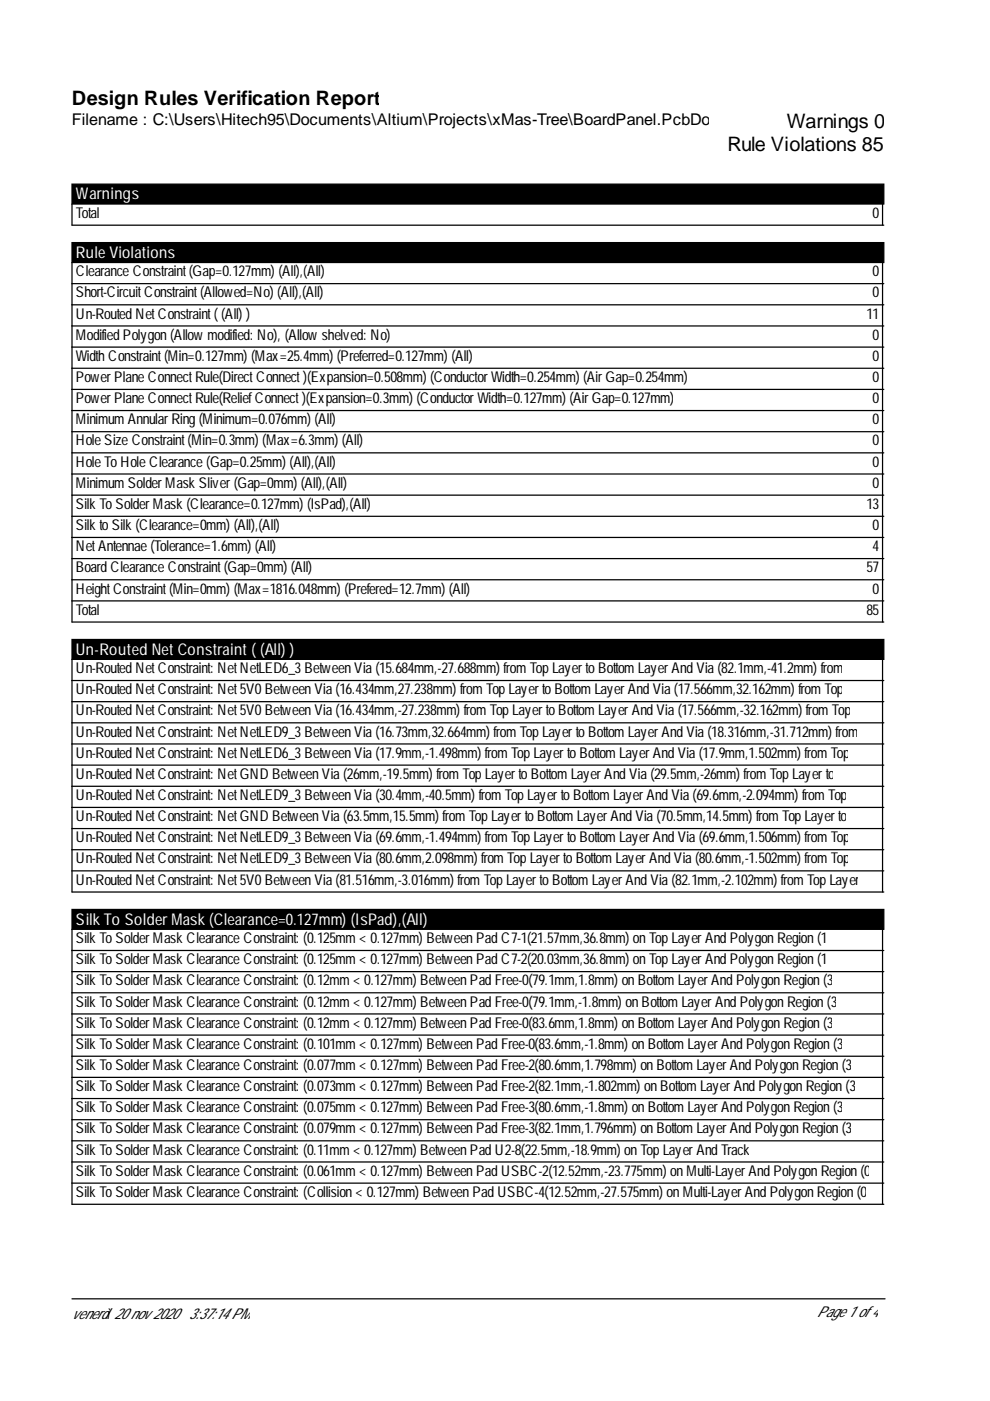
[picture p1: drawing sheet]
<svg xmlns="http://www.w3.org/2000/svg" width="210mm" height="297mm" viewBox="0 0 210 297" stroke-linecap="round" stroke-linejoin="round" font-family="sans-serif">
<defs><g id="words">
<g font-size="4.2">
<text x="15.3" y="22.3">Design Rules Verification Report</text>
<text x="166.9" y="27">Warnings 0</text>
<text x="154.2" y="32">Rule Violations 85</text>
</g>
<text font-size="3.4" x="15.3" y="26.6">Filename : C:\Users\Hitech95\Documents\Altium\Projects\xMas-Tree\BoardPanel.PcbDo</text>
<g font-size="3.4" fill="#fff">
<text x="16.1" y="42.2">Warnings</text>
<text x="16.1" y="54.6">Rule Violations</text>
<text x="16.1" y="138.8">Un-Routed NetConstraint((All) )</text>
<text x="16.1" y="196">Silk To SolderMask (Clearance=0.127mm) (IsPad),(All)</text>
</g>
<g font-size="3.2">
<text x="16.1" y="46.2">Total</text>
<text x="185" y="46.2">0</text>
<text x="16.1" y="58.6">ClearanceConstraint(Gap=0.127mm) (All),(All)</text>
<text x="185" y="58.6">0</text>
<text x="16.1" y="63.1">Short-CircuitConstraint(Allowed=No) (All),(All)</text>
<text x="185" y="63.1">0</text>
<text x="16.1" y="67.5">Un-RoutedNetConstraint((All) )</text>
<text x="183.7" y="67.5">11</text>
<text x="16.1" y="72">ModifiedPolygon(Allowmodified: No), (Allowshelved: No)</text>
<text x="16.1" y="76.5">WidthConstraint(Min=0.127mm) (Max=25.4mm) (Preferred=0.127mm) (All)</text>
<text x="185" y="72">0</text>
<text x="185" y="76.5">0</text>
<text x="16.1" y="81">PowerPlaneConnectRule(DirectConnect)(Expansion=0.508mm) (ConductorWidth=0.254mm) (AirGap=0.254mm)</text>
<text x="185" y="81">0</text>
<text x="16.1" y="85.5">PowerPlaneConnectRule(ReliefConnect)(Expansion=0.3mm) (ConductorWidth=0.127mm) (AirGap=0.127mm)</text>
<text x="16.1" y="90">MinimumAnnularRing(Minimum=0.076mm) (All)</text>
<text x="185" y="85.5">0</text>
<text x="185" y="90">0</text>
<text x="16.1" y="94.4">HoleSizeConstraint(Min=0.3mm) (Max=6.3mm) (All)</text>
<text x="185" y="94.4">0</text>
<text x="16.1" y="98.9">HoleToHoleClearance(Gap=0.25mm) (All),(All)</text>
<text x="185" y="98.9">0</text>
<text x="16.1" y="103.4">MinimumSolderMaskSliver(Gap=0mm) (All),(All)</text>
<text x="16.1" y="107.9">SilkToSolderMask(Clearance=0.127mm) (IsPad),(All)</text>
<text x="183.7" y="107.9">13</text>
<text x="185" y="103.4">0</text>
<text x="16.1" y="112.4">SilktoSilk(Clearance=0mm) (All),(All)</text>
<text x="185" y="112.4">0</text>
<text x="16.1" y="116.9">NetAntennae(Tolerance=1.6mm) (All)</text>
<text x="185" y="116.9">4</text>
<text x="16.1" y="121.4">BoardClearanceConstraint(Gap=0mm) (All)</text>
<text x="16.1" y="125.8">HeightConstraint(Min=0mm) (Max=1816.048mm) (Prefered=12.7mm) (All)</text>
<text x="183.7" y="121.4">57</text>
<text x="185" y="125.8">0</text>
<text x="16.1" y="130.3">Total</text>
<text x="183.7" y="130.3">85</text>
<text x="16.1" y="142.7">Un-RoutedNetConstraint: NetNetLED6_3BetweenVia (15.684mm,-27.688mm) fromTopLayertoBottomLayerAndVia (82.1mm,-41.2mm) from</text>
<text x="16.1" y="147.2">Un-RoutedNetConstraint: Net5V0BetweenVia (16.434mm,27.238mm) fromTopLayertoBottomLayerAndVia (17.566mm,32.162mm) fromTop</text>
<text x="16.1" y="151.7">Un-RoutedNetConstraint: Net5V0BetweenVia (16.434mm,-27.238mm) fromTopLayertoBottomLayerAndVia (17.566mm,-32.162mm) fromTop</text>
<text x="16.1" y="156.2">Un-RoutedNetConstraint: NetNetLED9_3BetweenVia (16.73mm,32.664mm) fromTopLayertoBottomLayerAndVia (18.316mm,-31.712mm) from</text>
<text x="16.1" y="160.7">Un-RoutedNetConstraint: NetNetLED6_3BetweenVia (17.9mm,-1.498mm) fromTopLayertoBottomLayerAndVia (17.9mm,1.502mm) fromTop</text>
<text x="16.1" y="165.1">Un-RoutedNetConstraint: NetGND BetweenVia (26mm,-19.5mm) fromTopLayertoBottomLayerAndVia (29.5mm,-26mm) fromTopLayerto</text>
<text x="16.1" y="169.6">Un-RoutedNetConstraint: NetNetLED9_3BetweenVia (30.4mm,-40.5mm) fromTopLayertoBottomLayerAndVia (69.6mm,-2.094mm) fromTop</text>
<text x="16.1" y="174.1">Un-RoutedNetConstraint: NetGND BetweenVia (63.5mm,15.5mm) fromTopLayertoBottomLayerAndVia (70.5mm,14.5mm) fromTopLayerto</text>
<text x="16.1" y="178.6">Un-RoutedNetConstraint: NetNetLED9_3BetweenVia (69.6mm,-1.494mm) fromTopLayertoBottomLayerAndVia (69.6mm,1.506mm) fromTop</text>
<text x="16.1" y="183.1">Un-RoutedNetConstraint: NetNetLED9_3BetweenVia (80.6mm,2.098mm) fromTopLayertoBottomLayerAndVia (80.6mm,-1.502mm) fromTop</text>
<text x="16.1" y="187.6">Un-RoutedNetConstraint: Net5V0BetweenVia (81.516mm,-3.016mm) fromTopLayertoBottomLayerAndVia (82.1mm,-2.102mm) fromTopLayer</text>
<text x="16.1" y="200">SilkToSolderMaskClearanceConstraint: (0.125mm&lt; 0.127mm) BetweenPadC7-1(21.57mm,36.8mm) onTopLayerAndPolygonRegion(1</text>
<text x="16.1" y="204.4">SilkToSolderMaskClearanceConstraint: (0.125mm&lt; 0.127mm) BetweenPadC7-2(20.03mm,36.8mm) onTopLayerAndPolygonRegion(1</text>
<text x="16.1" y="208.9">SilkToSolderMaskClearanceConstraint: (0.12mm&lt; 0.127mm) BetweenPadFree-0(79.1mm,1.8mm) onBottomLayerAndPolygonRegion(3</text>
<text x="16.1" y="213.4">SilkToSolderMaskClearanceConstraint: (0.12mm&lt; 0.127mm) BetweenPadFree-0(79.1mm,-1.8mm) onBottomLayerAndPolygonRegion(3</text>
<text x="16.1" y="217.9">SilkToSolderMaskClearanceConstraint: (0.12mm&lt; 0.127mm) BetweenPadFree-0(83.6mm,1.8mm) onBottomLayerAndPolygonRegion(3</text>
<text x="16.1" y="222.4">SilkToSolderMaskClearanceConstraint: (0.101mm&lt; 0.127mm) BetweenPadFree-0(83.6mm,-1.8mm) onBottomLayerAndPolygonRegion(3</text>
<text x="16.1" y="226.9">SilkToSolderMaskClearanceConstraint: (0.077mm&lt; 0.127mm) BetweenPadFree-2(80.6mm,1.798mm) onBottomLayerAndPolygonRegion(3</text>
<text x="16.1" y="231.3">SilkToSolderMaskClearanceConstraint: (0.073mm&lt; 0.127mm) BetweenPadFree-2(82.1mm,-1.802mm) onBottomLayerAndPolygonRegion(3</text>
<text x="16.1" y="235.8">SilkToSolderMaskClearanceConstraint: (0.075mm&lt; 0.127mm) BetweenPadFree-3(80.6mm,-1.8mm) onBottomLayerAndPolygonRegion(3</text>
<text x="16.1" y="240.3">SilkToSolderMaskClearanceConstraint: (0.079mm&lt; 0.127mm) BetweenPadFree-3(82.1mm,1.796mm) onBottomLayerAndPolygonRegion(3</text>
<text x="16.1" y="244.8">SilkToSolderMaskClearanceConstraint: (0.11mm&lt; 0.127mm) BetweenPadU2-8(22.5mm,-18.9mm) onTopLayerAndTrack</text>
<text x="16.1" y="249.3">SilkToSolderMaskClearanceConstraint: (0.061mm&lt; 0.127mm) BetweenPadUSBC-2(12.52mm,-23.775mm) onMulti-LayerAndPolygonRegion(0</text>
<text x="16.1" y="253.8">SilkToSolderMaskClearanceConstraint: (Collision&lt; 0.127mm) BetweenPadUSBC-4(12.52mm,-27.575mm) onMulti-LayerAndPolygonRegion(0</text>
<text x="15.3" y="279.6">venerdì 20nov2020</text>
<text x="40.1" y="279.6">3:37:14PM</text>
<text x="173.2" y="279.3">Page1 of4</text>
</g>
</g></defs>
<path d="M15.3 39h172.1v4.3h-172.1zM15.3 51.4h172.1v4.3h-172.1zM15.3 135.6h172.1v4.2h-172.1zM15.3 192.8h172.1v4.2h-172.1z" fill="#000" stroke="#000" stroke-width=".26"/>
<g fill="none" stroke="#000" stroke-width=".26">
<path d="M15.3 43.3v4.4h172.1M15.3 55.7v76.2h172.1M187.1 43.3v4.4M187.1 55.7v76.2M15.3 60.1h172.1M15.3 64.6h172.1M15.3 69.1h172.1M15.3 73.6h172.1M15.3 78.1h172.1M15.3 82.6h172.1M15.3 87h172.1M15.3 91.5h172.1"/>
<path d="M15.3 96h172.1M15.3 100.5h172.1M15.3 105h172.1M15.3 109.5h172.1M15.3 114h172.1M15.3 118.4h172.1M15.3 139.8v49.3h172.1M15.3 122.9h172.1M15.3 127.4h172.1M187.1 139.8v49.3M15.3 144.3h172.1M15.3 148.8h172.1"/>
<path d="M15.3 153.3h172.1M15.3 157.7h172.1M15.3 162.2h172.1M15.3 166.7h172.1M15.3 171.2h172.1M15.3 175.7h172.1M15.3 197v58.3h172.1M15.3 180.2h172.1M15.3 184.6h172.1M187.1 197v58.3M15.3 201.5h172.1M15.3 206h172.1"/>
<path d="M15.3 210.5h172.1M15.3 215h172.1M15.3 219.5h172.1M15.3 223.9h172.1M15.3 228.4h172.1M15.3 232.9h172.1M15.3 237.4h172.1M15.3 241.9h172.1M15.3 246.4h172.1M15.3 250.8h172.1M15.3 275.4h172.3"/>
</g>
<use href="#words"/>
</svg>
